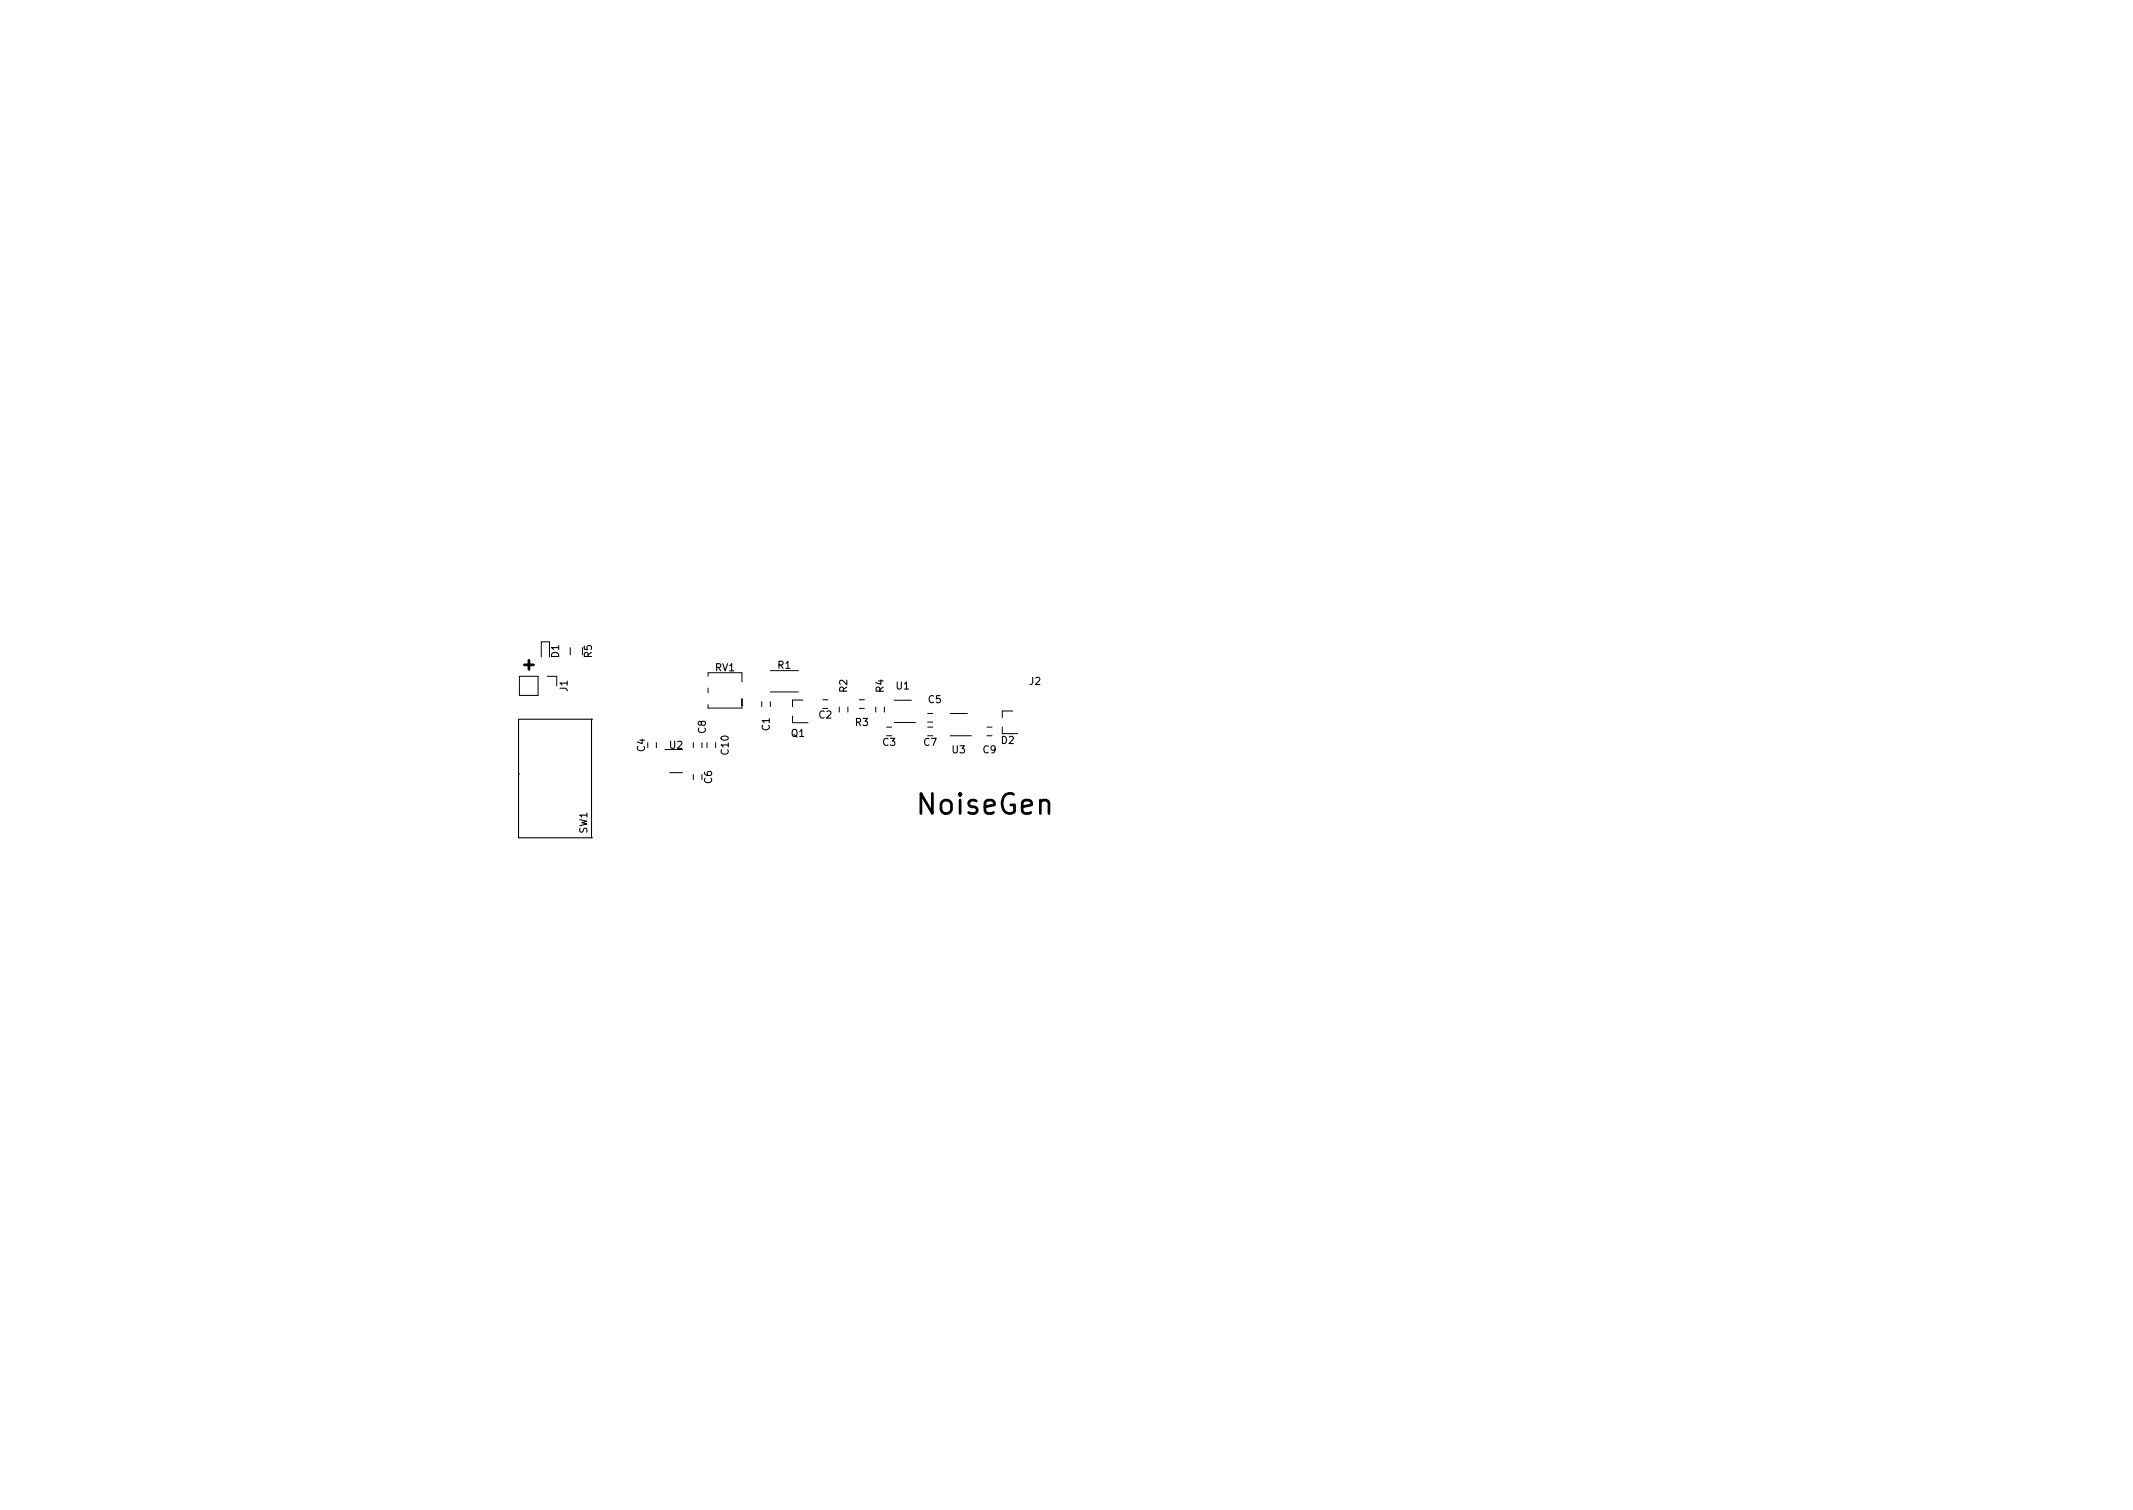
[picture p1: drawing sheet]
<svg xmlns="http://www.w3.org/2000/svg" width="297mm" height="210mm" viewBox="0 0 297 210" stroke-linecap="round" stroke-linejoin="round" font-family="sans-serif">
<defs><g id="words">
<text font-size="3.9" x="128.1" y="113.4">NoiseGen</text>
<g font-size="1.4">
<text x="77.8" y="91.6" transform="rotate(-90 77.8 91.6)">D1</text>
<text x="82.4" y="91.6" transform="rotate(-90 82.4 91.6)">R5</text>
<text x="99.6" y="93.5">RV1</text>
<text x="108.3" y="93.1">R1</text>
<text x="124.8" y="96">U1</text>
<text x="143.4" y="95.4">J2</text>
<text x="79" y="96.3" transform="rotate(-90 79 96.3)">J1</text>
<text x="107.2" y="101.7" transform="rotate(-90 107.2 101.7)">C1</text>
<text x="114" y="100">C2</text>
<text x="118" y="96.4" transform="rotate(-90 118 96.4)">R2</text>
<text x="119.1" y="101.1">R3</text>
<text x="123.1" y="96.4" transform="rotate(-90 123.1 96.4)">R4</text>
<text x="129.3" y="97.9">C5</text>
<text x="89.8" y="104.6" transform="rotate(-90 89.8 104.6)">C4</text>
<text x="93.3" y="104.3">U2</text>
<text x="98.3" y="102.1" transform="rotate(-90 98.3 102.1)">C8</text>
<text x="101.5" y="105" transform="rotate(-90 101.5 105)">C10</text>
<text x="110.2" y="102.6">Q1</text>
<text x="122.9" y="103.8">C3</text>
<text x="128.6" y="103.8">C7</text>
<text x="132.6" y="104.9">U3</text>
<text x="136.9" y="104.9">C9</text>
<text x="139.4" y="103.6">D2</text>
<text x="99.2" y="109.1" transform="rotate(-90 99.2 109.1)">C6</text>
<text x="81.8" y="116.1" transform="rotate(-90 81.8 116.1)">SW1</text>
</g>
</g></defs>
<path d="M73 92.6h1.3M73.7 91.9v1.3" fill="none" stroke="#000" stroke-width=".38"/>
<g fill="none" stroke="#000" stroke-width=".14">
<path d="M72.3 94.2h2.6v2.6h-2.6zM75.4 91.5v-2.1h1.1v2.1M76.2 94.2h1.3v1.3M79.4 90.2v1M98.6 94.2v-.5h4.7v1.3M98.6 95.8v.7M103.3 98.2h.1M103.3 97.3v1.3h-4.7v-.5M106.1 97.7v.7M107.3 93.4h3.9M107.3 96.3h3.9M107.3 97.7v.7"/>
<path d="M110.4 99.7v.9h2.1M111.8 97.5h-1.4v.9M114.6 97.4h.7M116.9 98.5v.7M118.1 98.5v.7M119.7 97.4h.7M119.7 98.6h.7M122 98.5v.7M123.2 98.5v.7M124.5 97.5h2.4M129.2 99.3h.7M132.3 99.3h2.4"/>
<path d="M141 99h-1.4v.9M91.4 103.4v.7M92.6 104.4h2.5M93.3 107.6h1.8M96.6 103.4v.7M96.6 107.8v.7M97.8 103.4v.7M98.5 103.4v.7M99.7 103.4v.7M123.5 101.2h.7M124.5 100.6h3M129.2 101.2h.7"/>
<path d="M129.2 100.5h.7M132.3 102.4h3M137.4 101.2h.7M137.4 102.4h.7M139.6 101.2v1h2.1"/>
</g>
<path d="M72.2 107.8h.1M72.2 100.2v16.5h10.2M72.2 100.1h10.2M82.4 116.7h.1M82.4 100.1h.1M82.4 100.2v16.5" fill="none" stroke="#000" stroke-width=".15"/>
<use href="#words"/>
</svg>
